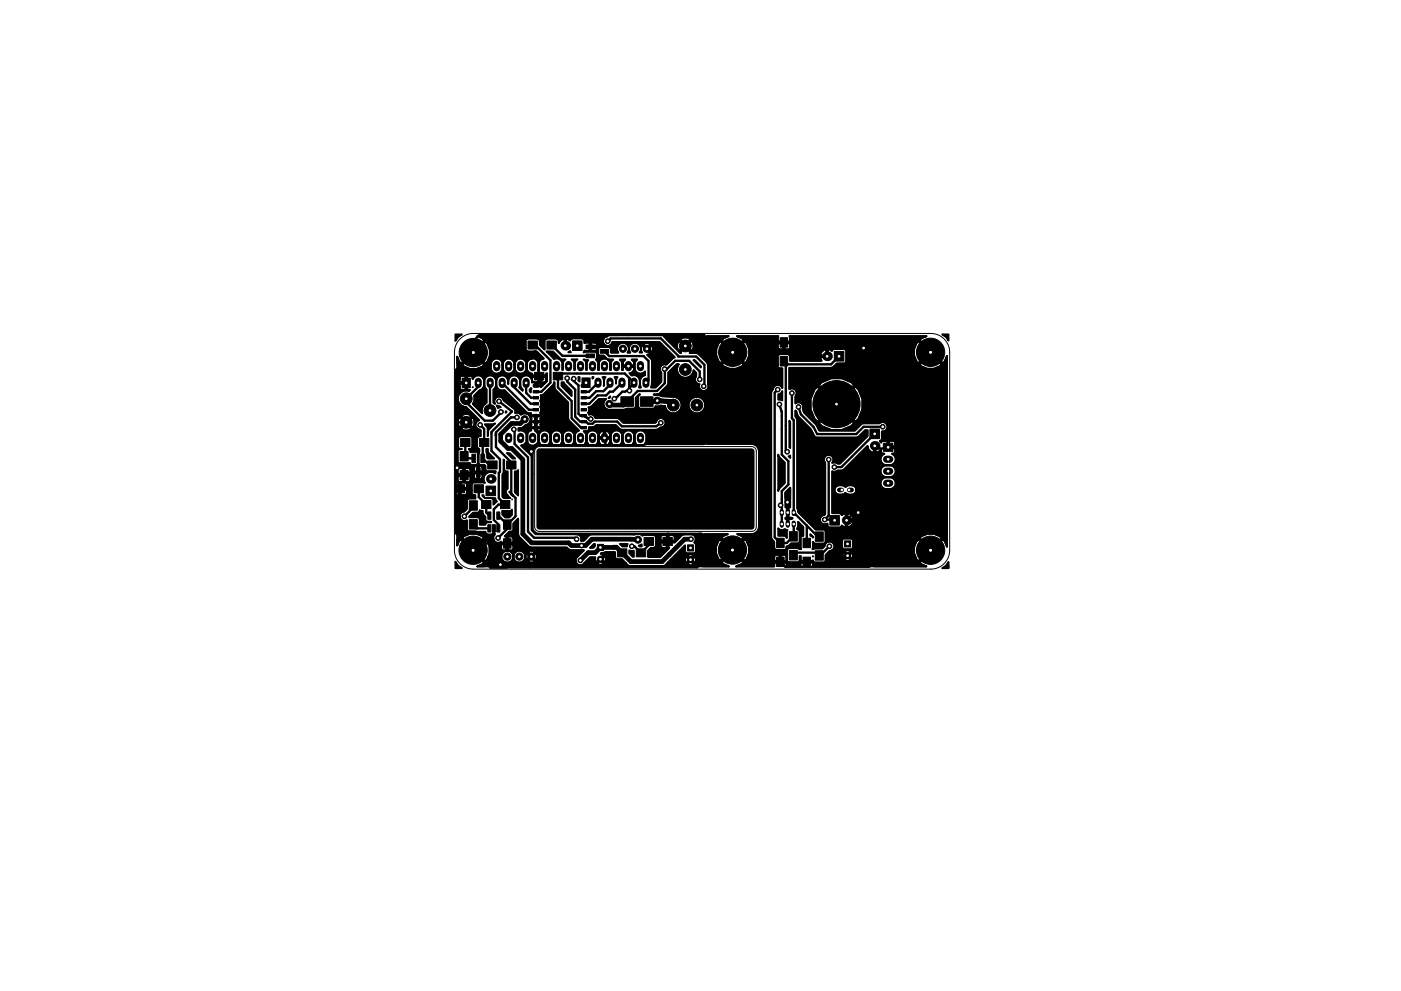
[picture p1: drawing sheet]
<svg xmlns="http://www.w3.org/2000/svg" width="297mm" height="210mm" viewBox="0 0 297 210" stroke-linecap="round" stroke-linejoin="round" font-family="sans-serif">
<g fill="none" stroke="#000" stroke-width=".21">
<path d="M97.5 71.9a4 4 0 0 1 2.9-1.2h97a4 4 0 0 1 4 4v42a4 4 0 0 1-4 4h-97a4 4 0 0 1-4-4v-42a4 4 0 0 1 1.1-2.8zM113.6 95l.8-.3h45a1 1 0 0 1 1 1v16a1 1 0 0 1-1 1h-45a1 1 0 0 1-1-1v-16z"/>
<circle cx="177.4" cy="85.8" r="4"/>
</g>
<g fill="#000" stroke="#000" stroke-width=".21">
<path d="M112 72.3h2v1.7h-2zM116 72.3h2v1.7h-2zM121.4 72.3h2v2.1h-2zM124.3 75.1h1.8v.8h-1.8zM124.3 73.2h1.8v.8h-1.8zM127.3 74.1h1.8v.8h-1.8zM165.4 75.6h1.6v2h-1.6zM165.4 71.6h1.6v2h-1.6zM176.9 74.6h2v2h-2zM98 80.2h1.7v2.1h-1.7zM97.6 95.8h1.7v2h-1.7zM97.6 99.8h1.7v2h-1.7z"/>
<path d="M97.7 93h2v1.7h-2zM100.1 96.3h.8v1.8h-.8zM101 99.3h.8v1.8h-.8zM102 96.3h.8v1.8h-.8zM101.7 93h2v1.7h-2zM103.4 97.8h2v1.7h-2zM107.4 97.8h2v1.7h-2zM113.1 90.5h1.1v.5h-1.1zM113.1 89.2h1.1v.5h-1.1zM113.1 87.9h1.1v.6h-1.1zM113.1 86.7h1.1v.5h-1.1zM113.1 85.4h1.1v.5h-1.1z"/>
<path d="M113.1 84.1h1.1v.5h-1.1zM113.1 82.9h1.1v.5h-1.1zM113.1 81.6h1.1v.5h-1.1zM113.3 79h2v1.6h-2zM117.3 79h2v1.6h-2zM123.2 81.6h1.2v.5h-1.2zM123.2 82.9h1.2v.5h-1.2zM123.2 84.1h1.2v.5h-1.2zM123.2 85.4h1.2v.5h-1.2zM123.2 86.7h1.2v.5h-1.2zM123.2 87.9h1.2v.6h-1.2zM123.2 89.2h1.2v.5h-1.2z"/>
<path d="M123.2 90.5h1.2v.5h-1.2zM123.4 80.2h1.7v2h-1.7zM131.6 84.2h2.7v2h-2.7zM135.8 84.2h2.7v2h-2.7zM184.4 91h2.1v2.1h-2.1zM187.3 94h2v1.8h-2zM96.5 102.8h2v1.7h-2zM99.5 110.2h1.7v2h-1.7zM99.5 106.2h1.7v2h-1.7zM100.5 102.8h2v1.7h-2zM103 103.1h2.1v2.1h-2.1zM103.4 111.3h.7v1.6h-.7z"/>
<path d="M103.4 108.6h.7v1.6h-.7zM102.1 106.2h2v1.7h-2zM104.4 111.3h.6v1.6h-.6zM105.3 111.3h.7v1.6h-.7zM105.3 108.6h.7v1.6h-.7zM106.1 106.2h2v1.7h-2zM106.8 110.3h1.6v2h-1.6zM106.8 114.3h1.6v2h-1.6zM126.7 115.5h1.3v1.3h-1.3zM130.9 116.4h2v1.7h-2zM134.9 116.4h2v1.7h-2zM136.6 114h2v1.7h-2z"/>
<path d="M140.6 114h2v1.7h-2zM145.8 115.6h1.3v1.3h-1.3zM164.7 114.2h1.6v2h-1.6zM164.7 118.2h1.6v2h-1.6zM167.4 112.8h1.7v2h-1.7zM167.4 116.8h1.7v2h-1.7zM170.3 114.2h1.6v2h-1.6zM172.9 116.8h1.7v2h-1.7zM172.9 112.8h1.7v2h-1.7zM175.9 109.4h2.1v2h-2.1zM179.1 114.7h1.3v1.3h-1.3zM170.3 118.2h1.6v2h-1.6z"/>
<circle cx="100.4" cy="74.8" r="3"/>
<circle cx="100.4" cy="74.8" r="2"/>
<circle cx="128.9" cy="72.4" r=".5"/>
<circle cx="132.1" cy="74" r=".76"/>
<circle cx="134.6" cy="74" r=".76"/>
<circle cx="137.2" cy="74" r=".76"/>
<circle cx="140.9" cy="78.3" r=".5"/>
<circle cx="145.3" cy="73.4" r="1.25"/>
<circle cx="145.3" cy="78.4" r="1.25"/>
<circle cx="155.4" cy="74.7" r="3"/>
<circle cx="155.4" cy="74.7" r="2"/>
<circle cx="183.1" cy="73.8" r=".5"/>
<circle cx="197.3" cy="74.7" r="3"/>
<circle cx="197.3" cy="74.7" r="2"/>
<circle cx="96.9" cy="99.2" r=".5"/>
<circle cx="98.9" cy="84.6" r="1.25"/>
<circle cx="98.9" cy="89.6" r="1.25"/>
<circle cx="101.8" cy="90.1" r=".5"/>
<circle cx="103.9" cy="87.1" r="1.25"/>
<circle cx="105.8" cy="85.1" r=".5"/>
<circle cx="106.2" cy="87.4" r=".5"/>
<circle cx="109" cy="91.1" r=".5"/>
<circle cx="109.6" cy="88.5" r=".5"/>
<circle cx="111.3" cy="88.9" r=".75"/>
<circle cx="112.7" cy="95.8" r=".5"/>
<circle cx="120.3" cy="80.2" r=".5"/>
<circle cx="121.7" cy="80.3" r=".5"/>
<circle cx="125.3" cy="88.9" r=".5"/>
<circle cx="129.2" cy="85.7" r=".75"/>
<circle cx="130.3" cy="84.6" r=".5"/>
<circle cx="133.5" cy="82.9" r=".5"/>
<circle cx="139.4" cy="85" r=".75"/>
<circle cx="140.1" cy="89.7" r=".5"/>
<circle cx="142.8" cy="85.9" r="1.25"/>
<circle cx="147.8" cy="85.9" r="1.25"/>
<circle cx="148.4" cy="80.5" r=".5"/>
<circle cx="149.2" cy="81.9" r=".5"/>
<circle cx="164.9" cy="82.6" r=".5"/>
<circle cx="165.3" cy="85.8" r=".5"/>
<circle cx="166.9" cy="95.8" r=".5"/>
<circle cx="167.9" cy="83.4" r=".5"/>
<circle cx="169.3" cy="86.3" r=".5"/>
<circle cx="175.7" cy="97.5" r=".5"/>
<circle cx="176.9" cy="99.1" r=".5"/>
<circle cx="177.4" cy="85.7" r="5"/>
<circle cx="187.2" cy="90.5" r=".5"/>
<circle cx="98.5" cy="109.5" r=".5"/>
<circle cx="100.3" cy="116.7" r="3"/>
<circle cx="100.3" cy="116.7" r="2"/>
<circle cx="105.6" cy="114.1" r=".5"/>
<circle cx="106.1" cy="119.8" r=".5"/>
<circle cx="107.6" cy="118.1" r=".76"/>
<circle cx="110.1" cy="118.1" r=".76"/>
<circle cx="112.7" cy="118.1" r=".76"/>
<circle cx="122.3" cy="114.4" r=".5"/>
<circle cx="123.1" cy="118.9" r=".5"/>
<circle cx="123.3" cy="115.7" r=".5"/>
<circle cx="127.3" cy="118.6" r=".65"/>
<circle cx="134" cy="115.9" r=".5"/>
<circle cx="135.3" cy="114.5" r=".75"/>
<circle cx="146.4" cy="118.7" r=".65"/>
<circle cx="146.5" cy="114.4" r=".5"/>
<circle cx="155.3" cy="116.7" r="3"/>
<circle cx="155.3" cy="116.7" r="2"/>
<circle cx="165.5" cy="107.2" r=".5"/>
<circle cx="167" cy="106.5" r=".5"/>
<circle cx="174.9" cy="110.2" r=".5"/>
<circle cx="175.9" cy="115.9" r=".5"/>
<circle cx="179.7" cy="117.9" r=".65"/>
<circle cx="182" cy="108.7" r=".5"/>
<circle cx="197.3" cy="116.7" r="3"/>
<circle cx="197.3" cy="116.7" r="2"/>
</g>
<g fill="#000">
<circle cx="119.9" cy="73.3" r="1.02"/>
<circle cx="175.4" cy="75.6" r="1.02"/>
<circle cx="185.5" cy="94.6" r="1.02"/>
<circle cx="104.1" cy="101.6" r="1.02"/>
<circle cx="179.5" cy="110.4" r="1.02"/>
</g>
<g fill="none" stroke="#000" stroke-width="1.5">
<path d="M105.3 77.3v.7M107.8 77.3v.7M110.4 77.3v.7M112.9 77.3v.7M115.5 77.3v.7M118 77.3v.7M120.5 77.3v.7M123.1 77.3v.7M125.6 77.3v.7M128.2 77.3v.7M130.7 77.3v.7M133.2 77.3v.7"/>
<path d="M135.8 77.3v.7M101.4 80.9v.7M103.9 80.9v.7M106.5 80.9v.7M107.8 92.6v.7M109 80.9v.7M110.4 92.6v.7M111.6 80.9v.7M112.9 92.6v.7M115.5 92.6v.7M118 92.6v.7M120.5 92.6v.7"/>
<path d="M123.1 92.6v.7M125.6 92.6v.7M126.8 80.9v.6M128.2 92.6v.7M129.3 80.9v.6M130.7 92.6v.7M131.9 80.9v.6M133.2 92.6v.7M134.4 80.9v.6M135.8 92.6v.7M137 80.9v.6M188 97.4h.6"/>
<path d="M188 100h.6M188 102.5h.6"/>
</g>
<path d="M165.8 108.4v.6M165.8 110.9v.6M167 108.4v.6M167 110.9v.6M168.3 108.4v.6M168.3 110.9v.6" fill="none" stroke="#000" stroke-width=".9"/>
<path d="M145.3 72.8l.2 .2M111.2 88.9l-.8 .9h-1.9l-2.3 2.3v1.5l1.5 1.5h.8l2.4 2.4v15.8l1.8 1.9h7.9l.6 .5h3l1.3-1.3 9.8 .1M133 85.2l-.8 .7h-2.7l-.3-.2M139.4 85l-.2 .2h-2.1M139.4 85l3.4 .2v.7l-.7-.7zM139.4 85v-.2l-.3 .2M146.5 114.4h-1.3l-4.8 4.7h-6.6l-3.1-3h-3.4l-1.1 1.1h-1.5l-1.6 1.7M178 103.9h.5M180.1 103.9h.5" fill="none" stroke="#000" stroke-width="1"/>
<g fill="none" stroke="#000" stroke-width=".5">
<path d="M105.6 77.6h-.1M109.9 71.1l-.3 .3v2.2l1.7 1.7h1.9l1 1v2.7l.7 .7v.9l-1.3 1.3M113 73.2h.5l3.2 3.2v4.8l-1.9 1.9h-1.2M117 73.8v-.6l2.3 2.3h5.9M118.2 77.6h.3M118.3 79.8v2.4l2.9 2.9v3.6l2 2h.6M118.3 79.8l.6-.6h13.6l1.9 2M118.3 79.8l.4 .4M125.2 71.1h.1M125.2 71.1v2.5M128.2 74.5l1 1h7.3l1 1.1v4l-.5 .6v.5M128.9 72.4l.6-.6h10.6l3.7 3.8h3.8l1.8 1.8v4.4l-.2 .1"/>
<path d="M132.1 74l.1 .1M140.9 78.3h.5M148.3 71.1v.2h-.9l-2.1 2.1M149.4 71.1h-47.8l-1.2 1.2v2.5l-3.7 3.6v34.7l3.6 3.6M166.2 72.6h8l1.2 1.2M166.2 76.6v.7M166.3 76.5l-.1 .1M166.6 77v18.5l.3 .3M175.4 73.8v1.8M175.4 73.8h7.7M177.9 75.6l-1.7 1.7h-9.3l-.7-.7M96.7 99.2h.2"/>
<path d="M96.7 89.2l.4 .4h1.8M98.7 93.9v2.6l-.3 .3 .5 .4h1.6M98.9 81.2h-1.8l-.4 .4M101.4 81.2v.9l-2.5 2.5v.7l3.9 3.9h1.7l2-2-.3 .2M101.8 90.1l.9 .9v2.9l-.3 .3v3l1.4 1.4h.6M103.9 81.2v5.9M105.2 92.3h.1M105.8 85.1l2.8 2.2-4.4 4.3v4l1.8 1.8v2.7l-.2 .2v5.4l1.3 1.3h-1.4l-1 1v2.3l1 .9v.9M106.5 81.2l5.7 5.7h1.4M109 91.1l.1 .1v3l2.9 2.8v15.8l1.3 1.3h8.7l.3 .3M109 81.2v1l3.5 3.5h1.1M109.6 88.5h-1.2l-3.2 3.2v3.1l3.2 3.3v6.7l.4 .3"/>
<path d="M111.6 81.2v2.1l1 1.1h1M111.8 94.1l1.1 1.1v17.2l.8 .8h35.1M113.6 88.2v2.5h-.8l-1 1v2.6l.9 1.5 1.3-1.4h22.6l.2-.2h12.5M120.3 80.2v.7l1.7 1.7v5.8l1 1.1h1.3l.4 .4h1l.4-.5h4.8l1 1h7.2l1-.7M121.7 80.3l-.4 .2 1.4 1.2v6.1l.4 .4h.7l1.1 .8 .4-.1M126.8 81.2l-1.9 1.9h-1.1M128.4 92.6v1.6l-.2 .2M129.3 81.2v.4l-1.3 1.4h-1.6l-1.4 1.4h-1.2M131.9 81.2l-1.9 1.9h-.7l-.8 .8h-1.8l-1.8 1.8h-1.1M133 84.7v.5M133 85.2h.2M133.2 82.8l.3 .1"/>
<path d="M133.2 82.8l-.7 .3h-.5l-1.5 1.5h-.2M133.4 80.2v2.7M134.4 81.2l-1.2 1.6M134.4 81.2v.1M148.4 80.5v-1.7l-2.3-2.3h-2.9l-2.2 2.2v2.6l-1.7 1.6h-4.1l-2.2 2.3M164.9 82.6l-.6 .7v30.7l1.2 1.2h1.3l1.5-1.5v-2.5M165.3 85.8l.5 1.5v9.1l1.4 1.4v5l-1.4 1.4v7.5M167.9 83.4v5.3l.4 .4v19.6l5.1 5.1h.3M169.3 86.3l.5 1.6 2.7 2.7 .8 1.5h8.3l1.5-1.6h4.1M175.7 97.5v11.9l-.8 .8h1.9l.2 .2M185.5 92l-7.1 7.1h-1.5M188.3 94.8l-.3 .3h-2.6"/>
<path d="M96.7 102.6l.8 .8v.3M100.4 107.2v.4l-1.9 1.9M100.4 111.2l.8 .9h2.6M101.4 100.2h-2.4l-.6 .6h-1.3l-.4 .4M101.5 103.7v1.7l1.6 1.6v1.7l.7 .7M104.7 112.1v1l-3.6 3.6h-.8M105.7 109.4l1.9 1.9M106.1 119.8l.2 .5M107.6 115.3h-5.8l-1.5 1.4M107.6 111.3v.9l-2 1.9M108 104.3l1.3 1.3v3.9l-1.7 1.8M112.7 118.1l-.2 .2"/>
<path d="M131.9 116.8v.5M137.6 114.9v.7l-1.7 1.7-1.4-1.4h-.5M141.6 113.2v1.7M148.4 113.2v6.6l-.6 .5-43.8 .1-3.7-3.7M165.5 107.2l.3 .2M167 106.5v5.2M171.1 111.5v3.7M175.9 115.9l-2 1.9h-.2l-.6-.6h-4.3l-.6 .6M179.7 117.9h-2.1l-.4 .3M181.9 108.8l-.8-.1-1.6 1.7v2.4l-2.3 2.3v3.9l-1.2 1.2M185.4 119.1l-1.1 1.1h-17.8l-1-1"/>
</g>
<g fill="#000" stroke="#000" stroke-width=".4">
<path d="M96.6 70.9h1.3l-.7 .5-.6 .9zM96.9 75.7l.5 1-.5 .5zM102.4 71.8h6.4v1.8l.2 .5 2 1.9 1.9 .1a1.28 1.28 0 0 0-1.3 1.2 1.27 1.27 0 0 0-1.2-1.3 1.27 1.27 0 0 0-1.3 1.3 1.27 1.27 0 0 0-1.3-1.3 1.27 1.27 0 0 0-1.2 1.3 1.26 1.26 0 0 0-1.3-1.3 1.26 1.26 0 0 0-1.3 1.3 1.41 1.41 0 0 0 .3 1.5 1.41 1.41 0 0 0 1.5 .4 1.58 1.58 0 0 0 .8-1.9 1.41 1.41 0 0 0 .2 1.5 1.41 1.41 0 0 0 1.5 .4 1.58 1.58 0 0 0 .8-1.9 1.45 1.45 0 0 0 1.8 1.9 1.58 1.58 0 0 0 .7-1.9h.1a1.5 1.5 0 0 0 1.1 2v1.5l.4 .3-.4 .1a1.28 1.28 0 0 0-1.1-1.6 1.28 1.28 0 0 0-1.4 1.3 1.57 1.57 0 0 0 .5 1.7v.3l-.7-.7a1.96 1.96 0 0 0-.6-2.5 1.37 1.37 0 0 0-1.4 .3 1.37 1.37 0 0 0-.3 1.5 1.34 1.34 0 0 0-.8-1.7 1.34 1.34 0 0 0-1.7 .6 1.65 1.65 0 0 0 1.2 2.5l.4-.1 4.7 4.7 .3 .1 .7 .1v2.3l-.4 .2-1.1 1.3-.7-.2-.5 .1v-.6a1.63 1.63 0 0 0 1.6-.6 1.27 1.27 0 0 0 .9-1.8 1.27 1.27 0 0 0-1.9-.4 .99 .99 0 0 0-1.3-.4l.1-.4-.2-.4-2.3-1.8a1.01 1.01 0 0 0-1.3-.8 1.01 1.01 0 0 0-.6 1.5l-.3-.2v-2.9a1.89 1.89 0 0 0-.2-2.9 1.41 1.41 0 0 0-1.5 .4 1.41 1.41 0 0 0-.2 1.5l.1 .5 .3 .5v2.9a1.66 1.66 0 0 0-.9 2.2l-2-2a1.59 1.59 0 0 0 .3-1.7l1.2-1.2a1.78 1.78 0 0 0 .2-3.1 1.26 1.26 0 0 0-1.7 .7v-.4l-.3-.2-1.9-.1-.4 .2-.1 .6v-1.7l.9-1a3.6 3.6 0 0 0 4.9-1 3.6 3.6 0 0 0-.9-5zM110.3 71.8h1.6l-.3 .2-.2 .3 .1 1.9 .4 .3h-.3l-1.3-1.2zM113.3 74.6h.5l1.5 1.5-.4 .1-.2-.4-1-1zM114 71.8h1.9l-.4 .4v1.9l-1-1-.1-1zM115.8 79.2h.2v1.7l-1.3 1.2v-.3l1.1-1zM115.9 74.5l1.4 .1 1.7 1.6h.9a1.72 1.72 0 0 0-.5 2.3h-.2a1.56 1.56 0 0 0-.1-1.7 1.56 1.56 0 0 0-1.6-.7l-.1 .1zM118 71.8h1.6l-.8 .4-.3 .5a.69 .69 0 0 0-.4-.8zM120.1 71.8h1.2l-.4 .4zM120.5 74.7l.4-.2 .2 .2zM121.2 76.2h1.2a1.72 1.72 0 0 0-.5 2.3h-.2a2.03 2.03 0 0 0-.5-2.3z"/>
<path d="M123.6 71.8h.8v.9l-.5 .1v-.7zM123.7 76.2l1 .2-.4 .9 .1 1.2h-.1a2.03 2.03 0 0 0-.6-2.3zM125.9 71.8h2.1a1.01 1.01 0 0 0 .5 1.6 1.01 1.01 0 0 0 1.4-.9h9.9l3.3 3.3-.5 .2-1.3 1.4a1 1 0 0 0-1.3 .3 1 1 0 0 0 .2 1.3v2l-1.2 1.2h-1l.2-.6 .1-5-.3-.5-.8-.8a1.28 1.28 0 0 0 1.2-1.7 1.28 1.28 0 0 0-1.8-.7 1.28 1.28 0 0 0-.4 1.9h-.6a1.28 1.28 0 0 0-.1-1.7 1.28 1.28 0 0 0-1.8 0 1.28 1.28 0 0 0-.1 1.7h-.5a1.28 1.28 0 0 0-.2-1.7 1.28 1.28 0 0 0-1.7 0 1.28 1.28 0 0 0-.1 1.7h-1.5l-.1-.8-.3-.3h-2.1l-.4 .4 .1 1 .3 .3 .9 .1a1.7 1.7 0 0 0 2 .8l-.5 .5-.1 .5 .1 1.2h-.2a1.56 1.56 0 0 0 0-1.7 1.56 1.56 0 0 0-1.6-.7 1.74 1.74 0 0 0-.7 2.4h-.2l.1-1.2-.3-.7a.46 .46 0 0 1 0-.7l-.1-1-.3-.3h-1.9l-.6 .1 .2-.3 .4 .1h1.8l.3-.1 .2-.4-.1-1-.3-.3h-.3zM131.4 76.3h1.1a1.74 1.74 0 0 0-.4 2.2h-.2l.1-1.2-.1-.5zM131.4 76.3h1.2a.91 .91 0 0 0-.5 1.2h2.3a.91 .91 0 0 0-.5-1.2h1.2a1.89 1.89 0 0 0 .2 2.9 1.2 1.2 0 0 0 1.5-.4v.8a1.66 1.66 0 0 0-.9 2.6h-.4a1.95 1.95 0 0 0-.6-2.5h-1l-.5-.6a.9 .9 0 0 0 1-1.2h-2.3l-.1 .2 .1 .4h-.2a2.07 2.07 0 0 0-.5-2.2zM134 76.3h1.1l-.5 .5-.1 .5 .1 1.3a1.27 1.27 0 0 0 2.1 .3l.1-.1v.8a1.66 1.66 0 0 0-.9 2.6h-.4a1.95 1.95 0 0 0-.6-2.5h-1l-.4-.4a1.79 1.79 0 0 0 .5-3zM141.2 71.8h3.3a1.75 1.75 0 0 0-.2 3.1zM147 76.4h.3l1.3 1.3v.3zM124.8 86.4l.7-.2 1.5-1.6h1.5l-.4 .4a1.27 1.27 0 0 0 0 1.4 1.27 1.27 0 0 0 1.4 .5h2.7l.6-.2h1.7l.3-.5v-1.8l.7-.7h.2l-.3 .1-.1 .4v2l.3 .5h2.9l.3-.1 .2-.4h.6l.4-.1 1 .1v.1a1.77 1.77 0 0 0 2 1.4 1.77 1.77 0 0 0 1.5-1.8 1.77 1.77 0 0 0-1.7-1.7l-2.6-.2-.6-.3-.8 .2-.2-.2 1-.1 1.9-1.8 .2-.5v-2.2l1.8-1.8h.4l-.1 .1a1.77 1.77 0 0 0 .9 2.7 1.77 1.77 0 0 0 2.4-1.5l.5 .5v.7a.99 .99 0 0 0-.2 1.1 .99 .99 0 0 0 .9 .6 1.01 1.01 0 0 0 .9 1.5 1.01 1.01 0 0 0 .9-1.5l-.1-4.4-2.1-2.1-1.6-.1a1.7 1.7 0 0 0 .7-2.1l.7-.7 1.9-.3 .5-.5h4.4l-1.1 .5a3.6 3.6 0 0 0-.5 5.6 3.6 3.6 0 0 0 5.5-.9 3.6 3.6 0 0 0-2.2-5.2h8.8l-.1 .3v2l.3 .5h2l.3-.3v-.4h6.4l.7 .8-.3 .3a1.54 1.54 0 0 0-.1 2h-6.7v-1l-.3-.3-1.8-.1-.4 .2-.1 .3v2.2l.3 .3 .7 .1v4.1a1 1 0 0 0-1.1-.7 1 1 0 0 0-.9 1l-.4 .7v3h-14v-.7a1.78 1.78 0 0 0-2.7-1.1 1.78 1.78 0 0 0 0 2.9 1.78 1.78 0 0 0 2.7-1.1h14v27.7l.2 .5 .4 .4v1.3l.4 .5h2l.2-.3 .1-.5a1.13 1.13 0 0 0 1-.6h1.3l.4-.3 .1-2.2-.2-.4-.4-.1 .2-.8v-.8l1.1 1.1v1.9l-.4 .1-.2 .4 .2 2.3-.8-.2h-1.7l-.4 .1-.2 .4v2l.4 .5h2.1l.2-.3 .1-1h.2l-.1 1.5h-2.9v-1.3l-.2-.4-.3-.1h-1.6l-.5 .3-.1 2.2h-8a3.5 3.5 0 0 0 2.8-3.4 3.5 3.5 0 0 0-2.6-3.5h3.1a1.58 1.58 0 0 0 1.5-1.6v-16a1.57 1.57 0 0 0-1.5-1.5h-9.4l-.2-.5-.5-.3h-12.3l-.1-1.4a1.27 1.27 0 0 0-1.1-.7 1.27 1.27 0 0 0-1.2 .7l-.1 .5-.1-.5a1.27 1.27 0 0 0-1.2-.7 1.27 1.27 0 0 0-1.1 .7l-.1 .5-.1-.5a1.27 1.27 0 0 0-1.2-.7 1.27 1.27 0 0 0-1.2 .7l-.1 .5 .1 1.2h-.2l.1-.4a1.41 1.41 0 0 0-.2-1.5 1.41 1.41 0 0 0-1.5-.4 1.72 1.72 0 0 0-.7 2.3h-.2l.1-.4a1.41 1.41 0 0 0-.3-1.5 1.41 1.41 0 0 0-1.5-.4 1.72 1.72 0 0 0-.7 2.3h-.1v-.4a1.55 1.55 0 0 0-.5-1.8h.8a.67 .67 0 0 0 .3-.9h1l.5-.4h4.1l.8 .8 .6 .2h7.2l1-.5a1.01 1.01 0 0 0 1-1 1.01 1.01 0 0 0-.9-1 1.01 1.01 0 0 0-1.1 .9l-.2 .1h-6.7l-.8-.8-.5-.2h-4.6a1 1 0 0 0-1.4-.7l-.2-.4 .2-.4zM101.1 71.3h27.8a1.07 1.07 0 0 0-.9 .7 1.07 1.07 0 0 0 .1 1.1h-1.5l-.4-.4h-.7l-.1 .7h1l.2-.3h1.5l.2 .1a1.01 1.01 0 0 0 1.6-.7h9.9l.5 .5h-2.5l-.1-.1a.95 .95 0 0 0-1.2 .1l.7 .7 .6-.7h2.5l.8 .9h-2.7l-.1-.5-.2-.1-.7 .7 .7 .7 .2-.1 .1-.7h2.7l2 1.9-.5 .2-1.3 1.4-.2-.1a1.01 1.01 0 0 0-1.1 .5 1.01 1.01 0 0 0 .2 1.2v2l-1.2 1.2h-1l.3-1.6-.1-4.3-1-1 .5-.2 .1-.2-1.6-1.6-.2 .1-.1 .7a1.27 1.27 0 0 0-1.7-1.3 1.27 1.27 0 0 0-.6 2h-.5v-.1a1.28 1.28 0 0 0-.2-1.7 1.28 1.28 0 0 0-1.7 .1 1.28 1.28 0 0 0-.1 1.7h-1.5l-.1-.8-.4-.4h-1.8l-.5 .3-1.4-.1 .1 .7 .8-.1 .3-.5h.2l-.1 1 .2 .4 1.1 .2 .9 .7 1.1 .1-.2 .1a2.33 2.33 0 0 0-.3 2.1h-.2l.1-.5a1.41 1.41 0 0 0-.2-1.5 1.41 1.41 0 0 0-1.5-.4 1.74 1.74 0 0 0-.7 2.4h-.2l.1-.5a1.56 1.56 0 0 0-.6-1.7l.3-.4v-.8l-.4-.5h-1.9l-.6 .1 .2-.3 .9 .1 .2-.1v-1.6l-.2-.1-.9 .1v-.7l-.5-.3h-2l-.4 .2-.1 .3-.6-.4-.2 .1v1.6l-.5-.1 .1-1.5h-.6l-.6 .8-.1-.7-.3-.2h-2.3l-.4 .4 .1 1.8-1-1-.1-1-.4-.3h-2l-.4 .2-.2 .3 .1 1.9h-7.6l-.5-1.3-.5-.4-2.3 2.3 2.3 2.3 .5-.4 .4-1.1 .1-1.4h7.6l.1 .2 .4 .2h1.8l1.5 1.5h-.3a1.74 1.74 0 0 0-.7 2.4h-.2a1.65 1.65 0 0 0-1.2-2.5 1.29 1.29 0 0 0-1.3 1.3 1.27 1.27 0 0 0-1.2-1.3 1.27 1.27 0 0 0-1.3 1.3 1.27 1.27 0 0 0-1.3-1.3 1.27 1.27 0 0 0-1.2 1.3 1.26 1.26 0 0 0-1.3-1.3 1.26 1.26 0 0 0-1.3 1.4h-1.4l-2.2-2.3-2.3 2.3 .3 .4a3.2 3.2 0 0 0 4.2-.4h1.4v.6a1.26 1.26 0 0 0 1.3 1.3 1.26 1.26 0 0 0 1.3-1.3v-.7a1.41 1.41 0 0 0 .2 1.5 1.41 1.41 0 0 0 1.5 .4 1.58 1.58 0 0 0 .8-1.9 1.41 1.41 0 0 0 .3 1.5 1.41 1.41 0 0 0 1.5 .4 1.58 1.58 0 0 0 .7-1.9l.1 .7a1.23 1.23 0 0 0 1.1 1.3l.1 .3h2.8l.3-.4v.9l-.3-.1h-2.8l-.1 .1v.6l.4 .4h.8l.1-.1v-1h.4v1l.1 .1 1-.1 .2-.3v-.6h.2v.8l-.7 .6h-.6l-.4-.4-.5 .1v.5h.8l.1-.2h.6l-.6 .6-.1-.1-1.2 .1v-.9l-.1-.1-.5 .1v-.3a1.26 1.26 0 0 0-1.2-1.3 1.26 1.26 0 0 0-1.3 1.3 1.57 1.57 0 0 0 .5 1.7v.3l-.7-.7a1.96 1.96 0 0 0-.6-2.5 1.37 1.37 0 0 0-1.4 .3 1.37 1.37 0 0 0-.3 1.5 1.34 1.34 0 0 0-.8-1.7 1.34 1.34 0 0 0-1.7 .6 1.65 1.65 0 0 0 1.2 2.5l.4-.1 5 4.8 .7 .1v.3l.1 .1h1.9l.1-.3-.2-.2 .2-.4-.2-.9 .2-.4-.2-.9 .2-.4-.1-.7 .7-.2 1.9-2 .4-.6v1.1l.2 .5 2.7 2.7v3.1l-7.8-.2-.1 .3 .1 .2-.1 .4 .1 .1h.7v-1h.4v1h.8l.1-.1-.2-.4 .2-.3h5.8v.5l.6 .7-8.4-.1-.1 .2 .1 .3-.1 .4 .1 .1h.7v-1h.4v1h.8l.1-.1-.2-.4 .2-.4h6.4l1.3 1.3h-7.7l-.9-.1v.5l.1 .1 .6-.1 .2-.4h7.7l.4 .3-.2 .1a1.95 1.95 0 0 0-.4 2.8h-.8l.3-.4a1.65 1.65 0 0 0-1.2-2.5 1.65 1.65 0 0 0-1.1 2.5l.2 .4h-.7a1.95 1.95 0 0 0-.4-2.8 1.41 1.41 0 0 0-1.5 .4 1.41 1.41 0 0 0-.3 1.5l.4 .9h-.7l.2-.4a1.65 1.65 0 0 0-1.1-2.5 1.29 1.29 0 0 0-1.3 1.2l-.1-.4-.7-.7v-.5h-.7l-.1 .2 .1 .2a1.66 1.66 0 0 0-.9 2.5 1.26 1.26 0 0 0 1.4 .7 1.26 1.26 0 0 0 1-1.2v-.8l.1 1.3 .3 .4h-.2a1.59 1.59 0 0 0-1.6 1.5v16.1a1.58 1.58 0 0 0 1.6 1.5h20.4l-.3 .1h-9l-.7 .3-1.1 1h-.5a1.06 1.06 0 0 0-1.2-1.4h-8.4l-.9-.8v-15.5l-.2-.5-2-2a1.65 1.65 0 0 0 1-2.4 1.26 1.26 0 0 0-1.6-.7v-.6h.8l.8-.6a1.27 1.27 0 0 0 .9-1.8 1.27 1.27 0 0 0-1.9-.4 .99 .99 0 0 0-1.3-.4l.1-.4-.2-.4-2.3-1.8a1.01 1.01 0 0 0-1.3-.8 1.01 1.01 0 0 0-.6 1.5l-.3-.2v-2.9l.2-.1a1.95 1.95 0 0 0-.4-2.8 1.41 1.41 0 0 0-1.5 .4 1.41 1.41 0 0 0-.2 1.5l.1 .5 .3 .5v2.9a1.66 1.66 0 0 0-.9 2.2l-2-2 .4-.8-.1-.9 1.2-1.2a1.78 1.78 0 0 0 .2-3.1 1.25 1.25 0 0 0-1.7 .7 .56 .56 0 0 0-.4-.7l-.7 .2-1.2-.2-.4 .4v.8l.1 .1h1.1v-1.1h.4v1.5h-1.5l-.1 .2v.8l.4 .4h.6l.2-.2v-1.2h.4v1.2l.5 .2-.2 .1a1.76 1.76 0 0 0-2.3 1.4 1.76 1.76 0 0 0 1.7 2l1.9 2h-.8a1.29 1.29 0 0 0-2.1 0l1.1 1 1-1h.8l.9 .9-.4 .2h-.6l-.2-.7-.2-.1-1.1 1h-.5l-1.1-1a1.29 1.29 0 0 0 0 2l1.1-1h.5l1.1 1 .2-.1 .2-.4v-.7h.6l-.2 .2a.98 .98 0 0 0 .1 1.3h-1.2l-1-1-1.1 1 .2 .3a1.45 1.45 0 0 0 1.9-.3h1.2l.8 .4v1.2l-.4 .1-.4 .4 .1 1.9 .4 .3-.2 1.1-.4-.4h-1.2l-.1-.3-.3-.3 .6-.2 .2-.4v-1.7l-.4-.4-2.1-.1-.4 .2-.2 .3 .1 1.9 .3 .3 .4 .1a.63 .63 0 0 0-.9 .5v2l.2 .4 .4 .1 2-.1 .1 .3 .4 .2 1-.1 .2-.3 .1-2 .1 2 .3 .3 .9 .1 .2 .1v.4h-.6l-.4-.4-.7 .2a.41 .41 0 0 0-.4-.1 .41 .41 0 0 0-.3 .3v.5h-.7l-.4-.4-.8 .1-1.1-.1-.4 .4v.8l.1 .1h1v-1.2h.4v1.2h1l.2-.1v-.8h.7l.1 .3h.6v-1h.4v1l.7-.1v-.7h.6v.5l.3 .3h1.9l-.1 .4a1.53 1.53 0 0 0-2.1 .2l-2.3-.2-.1 .7h-.7l-.2-.1h-2.4l-.1 .1v.8l.4 .4 .7-.1v-1.2h.4v1.2l.1 .1h.7l.3-.2 .1-1h.7l.2 .5h.4l.1-.1v-1.1h.4v1.1a.41 .41 0 0 0 .4 .1 .41 .41 0 0 0 .3-.4v-.6h.6a1.43 1.43 0 0 0-.1 1.8l-2.3-.1-.4 .2-.1 .2h-1l-.4-.4h-.8l-.1 .2v1h1.2l.1-.8h1v1.3l-2.3-.1v1l.1 .1h1l.2-.4v-.6h1l.1 .9 .7 .2v.6h-1.3l-.4 .2-.1 .3v1.7l-.7 .6a1.02 1.02 0 0 0-.8 1.4 1.02 1.02 0 0 0 1.5 .5v1.8l.3 .5 3.6 .1 .3 .6h1.2l.2-.5v-1h.2l.2 1.5-.2 .2-.2 .6h-2l-.4-.5a3.2 3.2 0 0 0-4.2 .5l2.3 2.3 2.3-2.3h2v.1a1 1 0 0 0 1.7 .6l.1 .2h1v-1.2l-.4-.1 1-1 .7-.1 .2-.4v-1.3l1-1v3.3v.4l.4 .5h-1.4l-.4-.4h-.6l-.1 .1v1.2h.9l.2-.1v-.8h1.4l1.5 1.4-5.4-.1-.1 .6h-2.5l-.5-1.3-.4-.3-2.3 2.2 2.3 2.3 .4-.3 .5-1.2v-1.4h2.5l.2 .6 .7 .1 .2-.1v-1.2h.4v1.2l.1 .1h.6l.3-.2 .1-1h2.9l.5 .5 .4 .1h7.5l.6 .5h.4h2.6l-.4 .4h-10.1l-.1-.1-.7-.2-.4 .2-.1 .1 .7 .7 .6-.7h10.1l-.9 .9h-8.6l-.1-.5-.2-.1-.7 .7h-.5l-.7-.7-.2 .1-.1 .7a1.28 1.28 0 0 0-1.4-1.4 1.28 1.28 0 0 0-1.1 1.5l-.1-.5a1.29 1.29 0 0 0-2-.7 1.29 1.29 0 0 0 .1 2.1 1.29 1.29 0 0 0 2-.9 1.28 1.28 0 0 0 1.3 1.1 1.28 1.28 0 0 0 1.2-1.2l.1 .5 .2 .1 .7-.7h.5l.7 .7 .2-.1 .1-.7 8.6 .1a1 1 0 0 0-.4 .9h-8.8l-.6-.6-.7 .6 .1 .2a.95 .95 0 0 0 1.2-.2l8.8 .1a1 1 0 0 0 1.7 .5l1.3-1.4h1.1a.81 .81 0 0 0 .2 1l1.5-1.4-.1-.2-.4-.1 .2-.2 2.7-.2 .1 1.2 .2 .3h-2.1l-.1-.5h-.2l-.6 .5 .6 .6h.2l.1-.6 3.3 .1 .9 .8h-4.8l-.6-.6-.6 .6 .1 .2 .6 .1 .4-.1 .1-.2h4.8l.7 .6h.4h6.6l.7-.2 4.1-4.2v1.2l.2 .4 .4 .1h1.3l.3-.1 .2-.4v-1.3l-.4-.5a.99 .99 0 0 0 .2-1.1 .99 .99 0 0 0-.9-.6l-1.7 .1-.6 .4h-1.1l-.4-.4-2.4 .1-.2 .3 .1 .8h1.2v-1h.4v1h1.1l.2-.8h1.1l-1.2 1.3-2.8-.1-.1 .7 .4 .4h.7l.2-.1v-1h.4v1l.1 .1-1.9 1.9h-2.6v-1.3l.6-.5 .8-.1 .2-.3v-2l-.4-.4h-2l-.4 .2-.5-.4h18.6l-.9 .4-.4 .4 2.3 2.3 2.3-2.3-.4-.4-.9-.4h3.1a1.59 1.59 0 0 0 1.5-1.6v-16a1.57 1.57 0 0 0-1.5-1.5h-22.7l.2-.4a1.65 1.65 0 0 0-1.1-2.5 1.65 1.65 0 0 0-1.2 2.5l.3 .4h-.8a1.95 1.95 0 0 0-.4-2.8 1.41 1.41 0 0 0-1.5 .4 1.41 1.41 0 0 0-.2 1.5l.3 .9h-.7l.3-.4a1.65 1.65 0 0 0-1.2-2.5 1.26 1.26 0 0 0-1.3 1.2 1.1 1.1 0 0 0-1.4-1 .9 .9 0 0 0-1 1.2h1v-1.2h.4v1.2h.9l.1-.2 .1 1.3 .3 .4h-.8l.3-.4 .1-.5-.1-.2h-2.3l-.1 .2 .1 .5 .3 .4h-.8a1.95 1.95 0 0 0-.4-2.8 1.41 1.41 0 0 0-1.5 .4 1.41 1.41 0 0 0-.2 1.5l.3 .9h-.7l.2-.4a2.06 2.06 0 0 0-.4-2.3h.8a.67 .67 0 0 0 .3-.9h1l.5-.4h4.1l.8 .8 .6 .2h7.2l1-.5a1.01 1.01 0 0 0 1-1 1.01 1.01 0 0 0-.9-1 1.01 1.01 0 0 0-1.1 .9l-.2 .1h-6.7l-.8-.8-.5-.2h-4.6a1 1 0 0 0-1.4-.7l-.2-.4 .2-.4-.1-.8 .7-.2 1.5-1.6h1.5l-.4 .4a1.27 1.27 0 0 0 0 1.4 1.27 1.27 0 0 0 1.4 .5h2.7l.6-.2h1.7l.3-.5v-1.8l.7-.7h.2l-.3 .1-.1 .4v2l.3 .5h2.9l.3-.1 .2-.4h.6l.4-.1 1 .1v.1a1.77 1.77 0 0 0 2 1.4 1.77 1.77 0 0 0 1.5-1.8 1.77 1.77 0 0 0-1.7-1.7l-2.6-.2-.6-.3-.8 .2-.2-.2 1-.1 1.9-1.8 .2-.5v-2.2l1.8-1.8h.4l-.1 .1a1.77 1.77 0 0 0 .9 2.7 1.77 1.77 0 0 0 2.4-1.5l.5 .5v.7a.99 .99 0 0 0-.2 1.1 .99 .99 0 0 0 .9 .6 1.01 1.01 0 0 0 .9 1.5 1.01 1.01 0 0 0 .9-1.5v-4.1l-.2-.5-2-1.9-1.7-.1 .1-.2-1-1-1 1 .1 .2h-.1l-3.6-3.6h13.8l-1.1 .4-.3 .4h-6.8a1.29 1.29 0 0 0-2 0l1 1 1-1h6.8v.1l2.3 2.3 2.2-2.3-.3-.5-1-.4h8.7l-.1 1 .1 .1h2.4l.1-.1-.1-1h29l-1 .4-.4 .5 2.6 2.5h-.6l-2.3-2.2-.5 .5h-26.7l-.1-.2h-2.4l-.1 .2v.7l.3 .4h-6.3l-.5-1.3-.5-.3-2.3 2.2h-.5l-2.3-2.2-.4 .3-.2 .4h-5.1l-.2-.7-.3-.1-1 1h-.6l-1-1-.2 .1a1.45 1.45 0 0 0 .2 1.9l1-1h.6l1 1 .3-.1 .1-.4 .1-.7h5.1l-.3 .8-.1 1.4 .6 1.3 .4 .3 2.3-2.3h.5l2.3 2.3 .5-.3 .4-1.2 .1-1.4h7l.1-.1v-1.2h.4v1.2l.1 .1h.6l.3-.2 .1-.9h26.7l-.4 1v1.4l.5 1.3 .4 .3 2.3-2.3h.6l2.3 2.3 .4-.3 .5-1.2v1.8h-1.2l-2.3-2.3-2.3 2.3a3.1 3.1 0 0 0 4.6 0h1.2v9.5h-17.9l-.1-2.2-.8-2-.6-.6-.7 .7-.3-.3 .7-.7-.6-.6a5.3 5.3 0 0 0-6.9 .6l.7 .7-.3 .3-.7-.7-.6 .6a5.3 5.3 0 0 0 .6 6.9l.7-.7 .3 .3-.7 .7 .7 .6a5.3 5.3 0 0 0 6.8-.6l-.7-.7 .3-.3 .7 .7 .6-.6 .9-2.1h17.9v7.1h-11l-.4-.4h-.8l-.1 .2v1h1.2l.1-.8h11v3.5h-10.9a1.23 1.23 0 0 0-.8-1.1 .56 .56 0 0 0 .7-.4l-.1-.8h-1.6v-1.4l-.1-.2h-.8l-.4 .4-.3-.3 .4-.4 .1-1.7a1.01 1.01 0 0 0 1.1-1.2 1.01 1.01 0 0 0-1.6-.5l-3.7 .1-1.6 1.4h-7.5l-.7-1.2-2.5-2.6-.3-.8a1 1 0 0 0-.3-1.2 1 1 0 0 0-1.2 .1l.1-1.6a1.02 1.02 0 0 0-.2-1.3 1.02 1.02 0 0 0-1.2-.2v-4.5h8.8l.5-.2 .7-.7h1.5l.4-.1 .1-.4v-2l-.1-.4-.4-.1h-2l-.4 .1-.1 .3a1 1 0 0 0-1.2-.3 1.09 1.09 0 0 0-1.3 1l.1 .2h1.2v-1.2h.4v1.6h-1.6l-.1 .2 .3 .5h-6.7v-.9l-.1-.3-.4-.2h-1.6l-.5 .4v1.8h-7.3l-2.2-2.3-2.3 2.3 .3 .4a3.2 3.2 0 0 0 4.2-.4h7.3l.1 .7 .9 .2v4.1a1 1 0 0 0-1.1-.7 1 1 0 0 0-.9 1l-.4 .7v3h-14v-.7a1.78 1.78 0 0 0-2.7-1.1 1.78 1.78 0 0 0 0 2.9 1.78 1.78 0 0 0 2.7-1.1h14v27.7l.2 .5 .4 .4v1.2h-5.3l-.5-1.3-.4-.4-2.3 2.3h-.6l-2.3-2.3-.4 .4-.5 1.1v1.4l.2 .6h-5l-.1-.2-.6-.1-.4 .1-.1 .2 .6 .6 .6-.6h5l.4 .8h-4.8l-.1-.5h-.2l-.6 .5h-.6l-.6-.5-.2 .2v.9h.2l.6-.6h.6l.6 .6h.2l.1-.6h4.8l.3 .3 2.3-2.3h.6l2.3 2.3 .4-.4 .5-1.1v-1.4h5.3l.1 .3 .3 .3h2l.2-.3 .1-.5h.3l.7-.6h1.3l.4-.3 .1-2.2-.2-.4-.4-.1 .2-.8v-.8l1.1 1.1v1.9l-.4 .1-.2 .4 .2 2.3-.8-.2h-1.9l-.4 .5v1.3l-.4-.4-.7 .1-1.1-.1-.4 .4v.8l.1 .1h1v-1.2h.4v1.2h.9l.2-.9 .1 .9 .5 .3h1.9l.2-.3 .1-1h.2v.9l.1 .1h2.3l.1-.1 .4 .4 1.9 .1 .4-.4 .1-1.3 1-.8a1.01 1.01 0 0 0 .8-1.1 1.01 1.01 0 0 0-1.1-.9 1.01 1.01 0 0 0-.9 .9l-.5 .5h-1.5l-.6 .2 .1-1.6 .1 .3 .4 .2h1.7l.3-.2 .2-.4-.1-2.2-.4-.3h-1.7l-3.7-3.7-.2-.7v-18.8l-.3-.7v-1.3l.5 1.3 2.7 2.6 .7 1.4 .4 .4h8.6l.5-.2 1.3-1.3h.5v1.2l-5.8 5.8h-.5a.93 .93 0 0 0-1.1-.1 1.02 1.02 0 0 0-.1-1.4 1.02 1.02 0 0 0-1.4 0 1.02 1.02 0 0 0 0 1.4v10.9l-.2 .1a1.01 1.01 0 0 0-.9 1.4 1.01 1.01 0 0 0 1.5 .5 .62 .62 0 0 0 .5 .8h2.1l.3-.1 .2-.3 .6 .4 .2-.1v-2.8l-.2-.1-.6 .4-.3-.4h-1.7v-8.9a.93 .93 0 0 0 1.1-.2h.8l.5-.2 5-5v.2h.2a1.09 1.09 0 0 0 .9 1.2h.3v-1.6h.4v1.6a1.13 1.13 0 0 0 1.1-.7l.1 .7 .6 .3a1.26 1.26 0 0 0-.8 1.4 1.26 1.26 0 0 0 1.2 1 1.5 1.5 0 0 0 2-1.3h10.9v2.6h-10.9l-.1-.5a1.85 1.85 0 0 0-3 0 1.41 1.41 0 0 0 .4 1.5 1.41 1.41 0 0 0 1.5 .2 1.26 1.26 0 0 0 1.2-1.2h10.9v2.5h-10.9l-.1-.5a1.85 1.85 0 0 0-3 0 1.41 1.41 0 0 0 .4 1.5 1.41 1.41 0 0 0 1.5 .3 1.26 1.26 0 0 0 1.2-1.3h10.9v1.4h-19.2l-.1-.3a1.47 1.47 0 0 0-2.2-.3 1.37 1.37 0 0 0-2.4 .6 1.37 1.37 0 0 0 2.4 .7 1.37 1.37 0 0 0 2.3-.7h19.2v6.1h-19.9l-.2-.6-.8-.5-.2 .1v1.2h1.2v-.2h19.9v.8h-19.9v-.2h-1.2v1.2a1.09 1.09 0 0 0 1.2-1h19.9v3.4h-1.2l-.4-.5a3.2 3.2 0 0 0-4.2 .5l2.3 2.3 2.3-2.3h1.2v1.8l-.5-1.2-.4-.3-2.3 2.2h-.6l-2.3-2.2-.3 .2h-13.5l-.4-.4h-1.6l-.4 .4v1.3l.2 .4 .4 .2h1.3l.3-.2 .2-.4v-1.3h13.5l-.6 1.3v1h-13.5l-.1-.2a.84 .84 0 0 0-1.1 .2l.6 .6 .6-.6h13.5l.2 .8h-13.1l-.1-.4-.2-.1-.6 .6h-.6l-.6-.6-.2 .1a.84 .84 0 0 0 .2 1.1l.6-.6h.6l.6 .6 .2-.1 .1-.6h13.1l.4 1h-14.1l-.6-.6-.6 .6 .1 .2 .6 .1 .4-.1 .1-.2h14.1l.3 .2 2.3-2.3 .6 .1-2.6 2.5 .4 .4 1 .5h-24l-.2-.8h-2.3l-.1 .8h-3l-.2-.8h-2.3l-.1 .8h-8.2l1.2-.5 .4-.4-2.3-2.3-2.3 2.3 .3 .3h-6.3l-.6-.6-.6 .6 .1 .2 .6 .1 .4-.1 .1-.2h6.3l1.2 .6h-53.3l1-.5 .4-.4-4.9-4.8-.4 .3-.4 .9v-10.7l.4-.1v-2.4l-.4-.2v-26.6l.5 1 .4 .4 4.8-4.9-.3-.4zM167.4 71.3h29a3.6 3.6 0 0 0-1.6 6 3.6 3.6 0 0 0 6-1.8v11.3h-17.9a5.6 5.6 0 0 0-6.6-6.6 5.6 5.6 0 0 0-3.6 8.7 5.6 5.6 0 0 0 9.3 0l.9-2.1h17.9v13.2h-10.9a1.65 1.65 0 0 0-2.4-1.2 1.26 1.26 0 0 0-.8 1.4 1.26 1.26 0 0 0 1.2 1 1.5 1.5 0 0 0 2-1.2h10.9v2.5h-10.9a1.65 1.65 0 0 0-2.4-1.1 1.26 1.26 0 0 0-.8 1.4 1.26 1.26 0 0 0 1.2 1 1.5 1.5 0 0 0 2-1.3h10.9v1.4h-19.2a1.37 1.37 0 0 0-2.3-.6 1.37 1.37 0 0 0-2.4 .6 1.37 1.37 0 0 0 2.4 .7 1.37 1.37 0 0 0 2.3-.7h19.2v12.1a3.6 3.6 0 0 0-6-1.8 3.6 3.6 0 0 0 1.6 6h-11l.5-.5a.75 .75 0 0 0 0-1.1 .75 .75 0 0 0-1.1 0l-.9 .9h-6.1l.2-.9h.8a1.16 1.16 0 0 0 1.7 .1 1.16 1.16 0 0 0 0-1.6 1.16 1.16 0 0 0-1.7 0h-.8v-1.7l.5-.6v1.2l.4 .5 1.5 .1 .4-.4 .1-1.5-.2-.3-.3-.2h-1.3l1.1-1.1v-1.4a1.43 1.43 0 0 0 .7-1.7l.5-.4a1.04 1.04 0 0 0 1.4-.3 1.04 1.04 0 0 0-.2-1.4 1.04 1.04 0 0 0-1.5 .1l-.5 .2-.7 .7-1 .1-.4 .3-.3-.4h-1.7v-8.9a.93 .93 0 0 0 1.1-.2h.8l.5-.2 5-5a1.51 1.51 0 0 0 2.3 1.3h.6l.3 .3 .4 .1a1.26 1.26 0 0 0-.8 1.4 1.26 1.26 0 0 0 1.2 1 1.41 1.41 0 0 0 1.6-.3 1.41 1.41 0 0 0 .3-1.4l-.7-.7 .4-.1 .3-.3v-2.1l-.5-.3h-2l-.5 .4-.2-.3 .3-.4 .1-1.7a1.01 1.01 0 0 0 1.1-1.2 1.01 1.01 0 0 0-1.6-.5l-3.7 .1-1.6 1.4h-7.5l-.7-1.2-2.5-2.6-.3-.8a1 1 0 0 0-.3-1.2 1 1 0 0 0-1.2 .1v-1.5a1.01 1.01 0 0 0 0-1.4 1.01 1.01 0 0 0-1.3-.2v-4.5h9.1l.9-.9h1.5l.4-.1 .1-.4v-2h3a1.01 1.01 0 0 0 1.4-.1 1.01 1.01 0 0 0 0-1.4 1.01 1.01 0 0 0-1.4 0h-6.7l-1.3-1.1-6.9-.1zM199.8 70.9h1.3v1.4l-.6-.9z"/>
<path d="M97.5 85.7l.4 .4 .9 .2 2.8 2.9a1.01 1.01 0 0 0-.8 1 1.01 1.01 0 0 0 .9 .9l.2 .2v1.2l-.4 .1-.4 .4 .1 1.9 .4 .3-.2 1.1 .1 2 .3 .3 .9 .1 .2 .1v.9l.3 .3h1.9l-.1 .4a1.51 1.51 0 0 0-2 .1 1.51 1.51 0 0 0-.2 1.9l-2.3-.1-.4 .2-.1 .3v1.9l.3 .3 .5 .1v.6h-1.3l-.4 .2-.1 .3v1.7l-.6 .6a.97 .97 0 0 0-.9 .8v-4.2l1.2-.1 .3-.5v-1.7l-.1-.3-1.4-.2h2l.2-.3 .1-1h.7l.1 .5 .4 .2 1-.1 .3-.5v-1.8l-.3-.4h-1.2l-.3 .3v.3h-.8l-.4-.2h-1.4l-.2-.6-.2-.3 2.1-.2 .3 .4 1 .1 .3-.2 .2-.4v-1.8l-.2-.3-.3-.2-1.1 .1-.1-.3-.3-.3 .5-.1 .2-.3v-2.1l-.4-.3-2.2 .1v-1.9a1.77 1.77 0 0 0 2.6 .2 1.77 1.77 0 0 0 0-2.6 1.77 1.77 0 0 0-2.6 .2zM97.5 95.2l.4 .1zM97.5 82v.5l.3 .2 1.8 .1-.2 .1a1.65 1.65 0 0 0-1.9 .6zM103.1 95.3h.4v.6l1.3 1.4h-1.3l-.2-.2zM102.8 90h1.7l.5-.2-1.5 1.6v1.1l-.2-1.8zM105.3 86l.9 .4-.6 .2zM107.2 87.2l.2 .2-.2 .2zM107.5 96.1h.6l1.1 1.2h-.5zM109.2 100h.4l.3-.3v5.4l-.7-.7zM110.5 94.5l.6-.2 .6 1.4zM112.6 82.3l.1 .2-.2 .8-.2-.3v-.4zM114.1 95.5l.3-.2 45.1 .1 .3 .4-.1 16.1-.4 .3-45.1-.1-.3-.4v-15.9z"/>
<path d="M114.6 83.9l.7-.2 1.9-2 .4-.6v1.1l.2 .5 2.7 2.7v3.6l2.3 2.3a1.65 1.65 0 0 0-.9 2.4h-.2a1.55 1.55 0 0 0 0-1.7 1.55 1.55 0 0 0-1.6-.6 1.72 1.72 0 0 0-.7 2.3h-.2a1.55 1.55 0 0 0-.1-1.7 1.55 1.55 0 0 0-1.6-.6 1.72 1.72 0 0 0-.7 2.3h-.2a1.55 1.55 0 0 0 0-1.7 1.55 1.55 0 0 0-1.6-.6 1.72 1.72 0 0 0-.7 2.3h-.2a2.03 2.03 0 0 0-.5-2.2h.8l.3-.5-.2-.9 .2-.4-.2-.9 .2-.3-.2-.9 .2-.4-.2-.9 .2-.4-.2-.9 .2-.4zM119.1 81.1h.4l.2 .4 1.5 1.5v1l-2.1-2.1zM122.6 80h.3v.9l-.3-.2zM125.6 80h.3l-.3 .3zM127.7 80h.7a2.21 2.21 0 0 0-.3 1.8l-.1 .1a2.26 2.26 0 0 0-.3-1.9zM129 84.4l.4-.3-.1 .3zM130.3 80h.6l-.2 .3-.1 1.1-.1-1.1zM132 93.4l.1 .3h-.2zM132 92.5v.8zM134.5 93.4l.1 .3h-.2zM134.5 92.5v.8zM165 83.6a.93 .93 0 0 0 .9-.6v2l-.4-.2h-.5z"/>
<path d="M167.4 89.2l.1 .2v5.7l-.1-.1zM167.2 96.8l.3-.2v.6zM168.7 87.1l.5 1.3 2.7 2.6 .7 1.4 .4 .4h8.6l.5-.2 1.3-1.3h.5v1.2l-5.8 5.8h-.5a.93 .93 0 0 0-1.1-.1 1.02 1.02 0 0 0-.1-1.4 1.02 1.02 0 0 0-1.4 0 1.02 1.02 0 0 0 0 1.4v10.9l-.2 .1a1.01 1.01 0 0 0-.9 1.4 1.01 1.01 0 0 0 1.5 .5 .62 .62 0 0 0 .5 .8h2.1l.3-.1 .2-.3 .2 .2v.8l-2 2.1-.2 .5a1 1 0 0 0-1.6 .7l-.5 .5h-1.5l-.6 .2 .1-1.6 .1 .3 .4 .2h1.7l.3-.2 .2-.4-.1-2.2-.4-.3h-1.7l-3.7-3.7-.2-.7v-18.8l-.3-.7zM174.9 83.4l.2-.2 2.3 2.3 2.2-2.3 .2 .2 .1 .1-2.3 2.2 2.3 2.3-.1 .2-.2 .1-2.2-2.3-2.3 2.3-.2-.1-.1-.2 2.3-2.3-2.3-2.2zM96.9 114.4l.4 .4-.4 1zM97.5 109.5a1 1 0 0 0 1.5 .9v1.8l.1 .4 .4 .2h3.4l.2 .4 .3 .2-.8 .7a3.4 3.4 0 0 0-4.2-.3l-.9-1zM99.5 109.6l.8-.8 1.1-.1 .3-.5 .7 .2v.6l.5 .6 .2 .9 1 .2 .1 .1h-1l-.3 .5h-1.2v-1.1l-.1-.3-.4-.2h-1.7zM102.3 105.1h.2l.1 .3 .3 .2 2.1 .1 .4 .7-.8 .7v-.9l-.1-.4-.4-.1h-1.3zM104.6 114.3l.1 .2h-.3zM106.8 97.5l.1 .2v2l.3 .3h.5v3.7a.86 .86 0 0 0 0 1.5l.5 .5h-1.4l-.3-.3v-4.7l.3-.6zM106.4 108.4h1.7l.5-.3v1.1l-.6 .6h-.9l-.6-.6zM103.8 116h2.4l.1 .5 .5 .3h1.6l.3-.1 .2-.4-.1-2.2-.4-.3h-1.4l1-1a.63 .63 0 0 0 .9-.5v-1.3l1-1v3.7l2.4 2.4 7.9 .1 .6 .5h.4h2.6l-1.6 1.6h-8.3a1.29 1.29 0 0 0-1.2-1.5 1.29 1.29 0 0 0-1.3 1.5 1.29 1.29 0 0 0-1.5-1.5 1.29 1.29 0 0 0-.9 2 1.29 1.29 0 0 0 2.2 0l.2-.5a1.3 1.3 0 0 0 1.2 1.1 1.3 1.3 0 0 0 1.3-1.1h8.3a.96 .96 0 0 0 .1 1.3h-15.2l-.2-.4a1.28 1.28 0 0 0 2-.9 1.28 1.28 0 0 0-1.6-1.4 1.28 1.28 0 0 0-.7 2 1.01 1.01 0 0 0-1.5 .7h-.9l-.9-.9 .5-1.3z"/>
<path d="M123.2 114h1.3l-.8 .7h-.5zM125.9 115.4h.3l-.1 .5-.3 .3h-.7zM123.8 119.6l1.3-1.4h1.1a1.1 1.1 0 0 0 .4 1.4zM127.6 117.3l2.7-.2 .2 1.4 1.3 .2 1 .9h-4.8a1.15 1.15 0 0 0 .4-1.3 1.15 1.15 0 0 0-1-.8zM131.4 115.4h1.7l-.1 .5h-1zM133.4 116.8l.4 .1 .6-.1v1.3h-.2l-.8-.7zM135.4 115.7l.6-.2 .1 .4h-.5zM139.1 114h1l-.1 1.7 .2 .4 .4 .2h1.3l-1.9 1.8h-2.6v-1.3l.6-.5 .8-.1 .2-.3zM143.1 114h1l-1 1.1zM145.2 115.7v1.2l.2 .4 .4 .1h1.5l.3-.5v-1.3l-.4-.5a.92 .92 0 0 0 .2-1.1h.2v5.5l-.4 .1a1.16 1.16 0 0 0 0-1.7 1.16 1.16 0 0 0-1.6 0 1.16 1.16 0 0 0 0 1.7h-4.2zM149.5 113.3h4.8a3.5 3.5 0 0 0-2.6 3.5 3.5 3.5 0 0 0 2.8 3.4h-5.5l.1-.4v-5.9zM165 112.1a.91 .91 0 0 0 1.4 .1l.6 .3-.2 1.7-.4-.5h-1.4z"/>
<path d="M165 96.4l.2 .6 1.2 1.2v4.3l-1.2 1.2-.2 .5zM166.5 104.5l1-1v4.2l-.3-.1v2.2l.2 .1 .3-.1 .3 .2-.3 .2-.3-.2-.2 .1v1.3h-.4v-1.3h-.3v-.3h.3v-2.2l-.3 .1zM166.5 104.5l1-1v2.2l-.3-.2-.7 .2zM167.8 109.8l.2 .2-.2 .1zM171.8 113.3l.5 .6v.2l-.1-.3-.4-.1zM172.4 118.9l.1 .3 .4 .2 1.9-.1 .2-.3 .1-1.3 .8-.8 .6-.2v2l-.8 .8h-3.3zM199.8 120.5l.7-.4 .6-.9 .1 1.3zM96.6 119.2l.4 .7 .9 .6h-1.3zM101.2 120.2l1-.5 .5 .5z"/>
</g>
<g fill="#fff" stroke="#fff" stroke-width=".21">
<circle cx="183.1" cy="73.8" r=".17"/>
<circle cx="182" cy="108.7" r=".18"/>
<circle cx="96.9" cy="99.2" r=".17"/>
<circle cx="112.7" cy="95.8" r=".17"/>
<circle cx="106.1" cy="119.8" r=".17"/>
<circle cx="167" cy="106.5" r=".17"/>
<circle cx="176.9" cy="99.1" r=".18"/>
<circle cx="166.9" cy="95.8" r=".17"/>
<circle cx="175.7" cy="97.5" r=".17"/>
<circle cx="174.9" cy="110.2" r=".17"/>
<circle cx="149.2" cy="81.9" r=".17"/>
<circle cx="128.9" cy="72.4" r=".17"/>
<circle cx="140.9" cy="78.3" r=".18"/>
<circle cx="148.4" cy="80.5" r=".17"/>
<circle cx="129.2" cy="85.7" r=".17"/>
<circle cx="111.3" cy="88.9" r=".17"/>
<circle cx="135.3" cy="114.5" r=".17"/>
<circle cx="123.3" cy="115.7" r=".18"/>
<circle cx="134" cy="115.9" r=".17"/>
<circle cx="130.3" cy="84.6" r=".17"/>
<circle cx="106.2" cy="87.4" r=".17"/>
<circle cx="133.5" cy="82.9" r=".18"/>
<circle cx="146.5" cy="114.4" r=".18"/>
<circle cx="123.1" cy="118.9" r=".17"/>
<circle cx="175.9" cy="115.9" r=".17"/>
<circle cx="109.6" cy="88.5" r=".17"/>
<circle cx="165.5" cy="107.2" r=".18"/>
<circle cx="165.3" cy="85.8" r=".17"/>
<circle cx="105.6" cy="114.1" r=".17"/>
<circle cx="164.9" cy="82.6" r=".18"/>
<circle cx="167.9" cy="83.4" r=".17"/>
<circle cx="101.8" cy="90.1" r=".17"/>
<circle cx="140.1" cy="89.7" r=".18"/>
<circle cx="120.3" cy="80.2" r=".17"/>
<circle cx="121.7" cy="80.3" r=".17"/>
<circle cx="125.3" cy="88.9" r=".17"/>
<circle cx="187.2" cy="90.5" r=".17"/>
<circle cx="169.3" cy="86.3" r=".18"/>
<circle cx="98.5" cy="109.5" r=".17"/>
<circle cx="122.3" cy="114.4" r=".18"/>
<circle cx="109" cy="91.1" r=".17"/>
<circle cx="105.8" cy="85.1" r=".17"/>
<circle cx="139.4" cy="85" r=".18"/>
<circle cx="177.4" cy="85.7" r=".17"/>
<circle cx="185.5" cy="92" r=".17"/>
<circle cx="185.5" cy="94.6" r=".17"/>
<circle cx="177.9" cy="75.6" r=".18"/>
<circle cx="175.4" cy="75.6" r=".18"/>
<circle cx="177" cy="110.4" r=".18"/>
<circle cx="179.5" cy="110.4" r=".18"/>
<circle cx="122.4" cy="73.3" r=".18"/>
<circle cx="119.9" cy="73.3" r=".18"/>
<circle cx="104.1" cy="104.1" r=".17"/>
<circle cx="104.1" cy="101.6" r=".17"/>
<circle cx="98.9" cy="81.2" r=".17"/>
<circle cx="101.4" cy="81.2" r=".17"/>
<circle cx="103.9" cy="81.2" r=".17"/>
<circle cx="106.5" cy="81.2" r=".17"/>
<circle cx="109" cy="81.2" r=".17"/>
<circle cx="111.6" cy="81.2" r=".17"/>
<circle cx="124.3" cy="81.2" r=".17"/>
<circle cx="126.8" cy="81.2" r=".17"/>
<circle cx="129.3" cy="81.2" r=".17"/>
<circle cx="131.9" cy="81.2" r=".17"/>
<circle cx="134.4" cy="81.2" r=".17"/>
<circle cx="137" cy="81.2" r=".17"/>
<circle cx="103.9" cy="87.1" r=".17"/>
<circle cx="98.9" cy="84.6" r=".17"/>
<circle cx="98.9" cy="89.6" r=".17"/>
<circle cx="167" cy="111.2" r=".17"/>
<circle cx="168.3" cy="111.2" r=".17"/>
<circle cx="165.8" cy="111.2" r=".17"/>
<circle cx="167" cy="108.7" r=".18"/>
<circle cx="168.3" cy="108.7" r=".18"/>
<circle cx="165.8" cy="108.7" r=".18"/>
<circle cx="178.5" cy="103.9" r=".17"/>
<circle cx="180" cy="103.9" r=".17"/>
<circle cx="146.4" cy="118.7" r=".18"/>
<circle cx="146.4" cy="116.2" r=".17"/>
<circle cx="179.7" cy="117.9" r=".17"/>
<circle cx="179.7" cy="115.4" r=".18"/>
<circle cx="127.3" cy="118.6" r=".17"/>
<circle cx="127.3" cy="116.1" r=".17"/>
<circle cx="134.6" cy="74" r=".17"/>
<circle cx="132.1" cy="74" r=".17"/>
<circle cx="137.2" cy="74" r=".17"/>
<circle cx="110.1" cy="118.1" r=".18"/>
<circle cx="107.6" cy="118.1" r=".18"/>
<circle cx="112.7" cy="118.1" r=".18"/>
<circle cx="197.3" cy="74.7" r=".17"/>
<circle cx="197.3" cy="116.7" r=".18"/>
<circle cx="155.4" cy="74.7" r=".17"/>
<circle cx="155.3" cy="116.7" r=".17"/>
<circle cx="100.4" cy="74.8" r=".18"/>
<circle cx="100.3" cy="116.7" r=".18"/>
<circle cx="188.3" cy="94.9" r=".17"/>
<circle cx="188.3" cy="97.4" r=".17"/>
<circle cx="188.3" cy="100" r=".17"/>
<circle cx="188.3" cy="102.5" r=".17"/>
<circle cx="135.8" cy="92.9" r=".17"/>
<circle cx="133.2" cy="92.9" r=".17"/>
<circle cx="130.7" cy="92.9" r=".17"/>
<circle cx="128.2" cy="92.9" r=".17"/>
<circle cx="125.6" cy="92.9" r=".17"/>
<circle cx="123.1" cy="92.9" r=".17"/>
<circle cx="120.5" cy="92.9" r=".17"/>
<circle cx="118" cy="92.9" r=".17"/>
<circle cx="115.5" cy="92.9" r=".17"/>
<circle cx="112.9" cy="92.9" r=".17"/>
<circle cx="110.4" cy="92.9" r=".17"/>
<circle cx="107.8" cy="92.9" r=".17"/>
<circle cx="105.3" cy="77.7" r=".17"/>
<circle cx="107.8" cy="77.7" r=".17"/>
<circle cx="110.4" cy="77.7" r=".17"/>
<circle cx="112.9" cy="77.7" r=".17"/>
<circle cx="115.5" cy="77.7" r=".17"/>
<circle cx="118" cy="77.7" r=".17"/>
<circle cx="120.5" cy="77.7" r=".17"/>
<circle cx="123.1" cy="77.7" r=".17"/>
<circle cx="125.6" cy="77.7" r=".17"/>
<circle cx="128.2" cy="77.7" r=".17"/>
<circle cx="130.7" cy="77.7" r=".17"/>
<circle cx="133.2" cy="77.7" r=".17"/>
<circle cx="135.8" cy="77.7" r=".17"/>
<circle cx="145.3" cy="78.4" r=".17"/>
<circle cx="145.3" cy="73.4" r=".17"/>
<circle cx="142.8" cy="85.9" r=".17"/>
<circle cx="147.8" cy="85.9" r=".17"/>
</g>
</svg>
